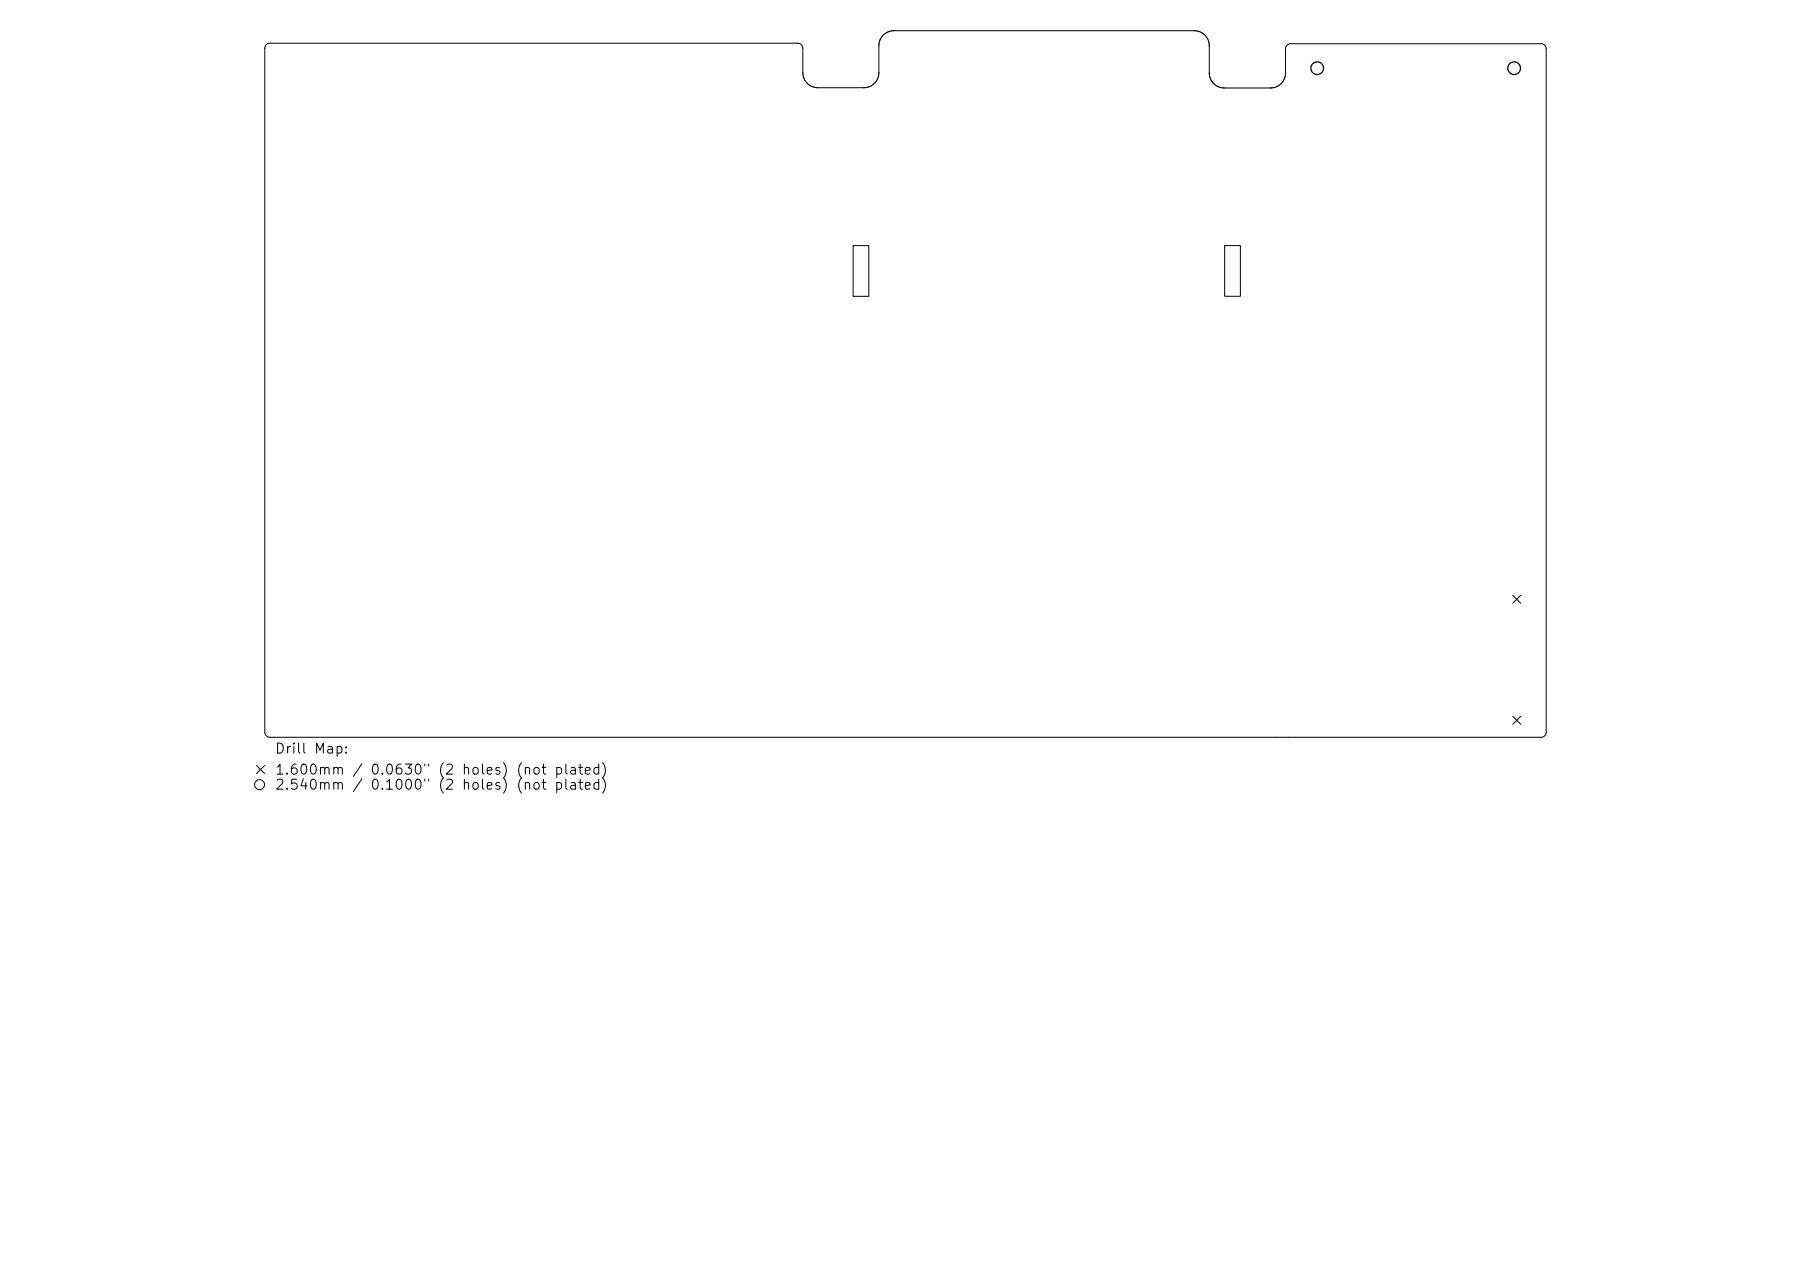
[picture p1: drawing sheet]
<svg xmlns="http://www.w3.org/2000/svg" width="297mm" height="210mm" viewBox="0 0 297 210" stroke-linecap="round" stroke-linejoin="round" font-family="sans-serif">
<defs><g id="words">
<g font-size="1.6">
<text x="45" y="124.1">Drill Map:</text>
<text x="45" y="127.5">1.600mm / 0.0630&quot; (2 holes) (not plated)</text>
<text x="45" y="130">2.540mm / 0.1000&quot; (2 holes) (not plated)</text>
</g>
</g></defs>
<g fill="none" stroke="#000" stroke-width=".16">
<path d="M134.1 14.4h.1M144.1 11.9v.2a2.46 2.46 0 0 1-2.4 2.3h-7.6M144.1 11.9h.1M198.3 7.5h.1M198.3 7.5v-.2a2.46 2.46 0 0 0-2.4-2.3h-49.5a2.46 2.46 0 0 0-2.3 2.5v4.4M198.3 7.5v4.7a2.46 2.46 0 0 0 2.5 2.2h7.7a2.46 2.46 0 0 0 2.3-2.4M210.8 12v-4a.82 .82 0 0 1 .9-.8h41.1a.82 .82 0 0 1 .8 .8v112.1a.82 .82 0 0 1-.8 .9h-208.6a.82 .82 0 0 1-.8-.9v-112.2a.82 .82 0 0 1 .8-.8h86.6a.82 .82 0 0 1 .9 .8v4.2a2.46 2.46 0 0 0 2.4 2.3M210.8 12h.1M139.9 40.3h2.6v8.3h-2.6zM200.8 40.3h2.6v8.3h-2.6zM248.1 97.7l1.3 1.3M249.4 97.7l-1.3 1.3"/>
<path d="M248.1 117.5l1.3 1.3M249.4 117.5l-1.3 1.3M42.1 125.6l1.3 1.3M43.4 125.6l-1.3 1.3"/>
<circle cx="42.6" cy="128.7" r=".82"/>
</g>
<g fill="none" stroke="#000" stroke-width=".21">
<circle cx="216" cy="11.2" r="1.04"/>
<circle cx="248.3" cy="11.2" r="1.04"/>
</g>
<use href="#words"/>
</svg>
